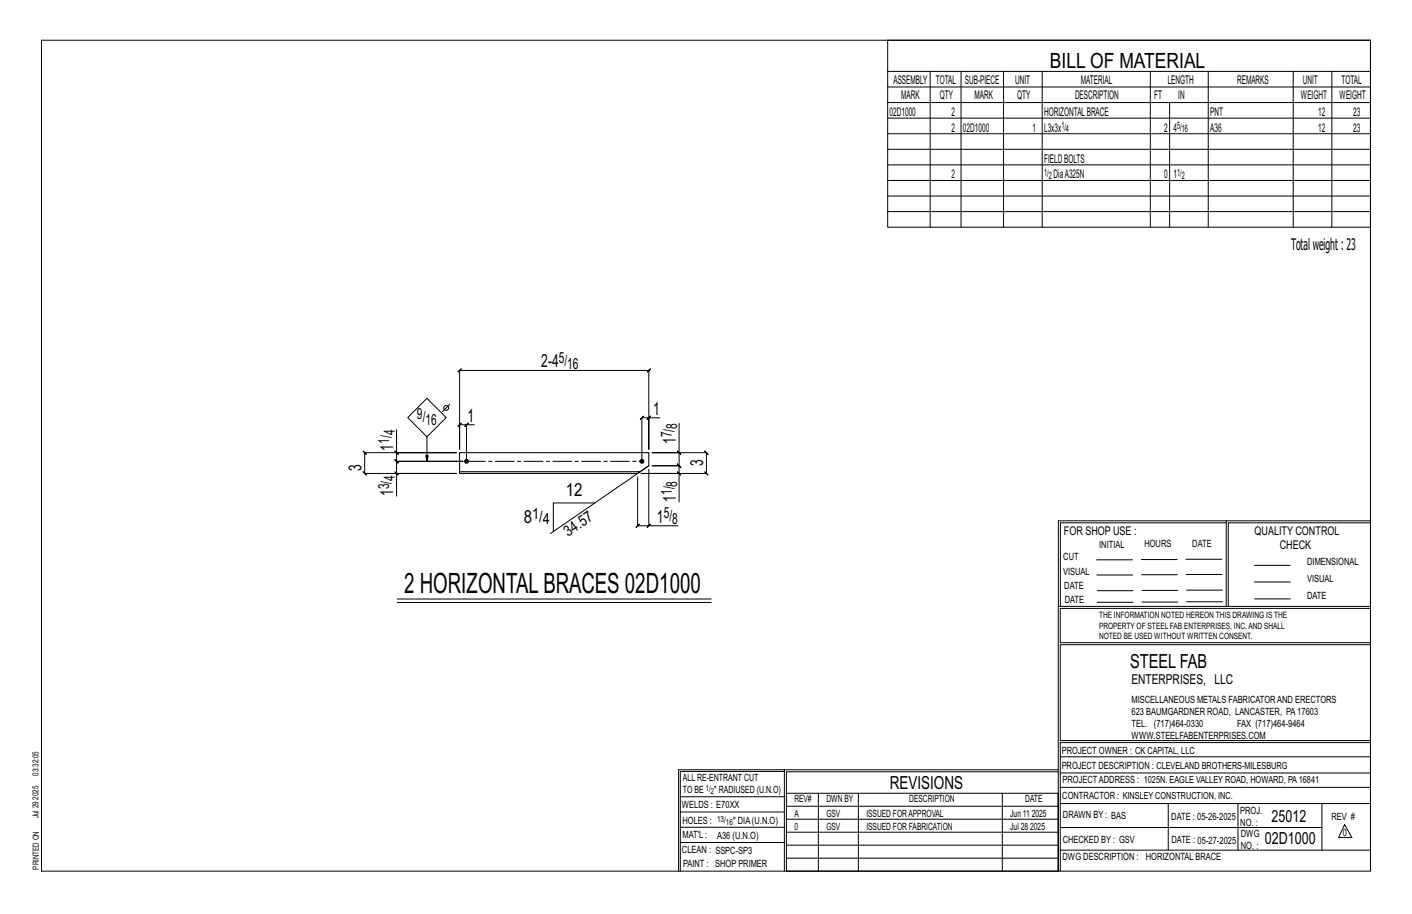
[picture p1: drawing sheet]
<svg xmlns="http://www.w3.org/2000/svg" width="432mm" height="279mm" viewBox="0 0 432 279" stroke-linecap="round" stroke-linejoin="round" font-family="sans-serif">
<defs><g id="words">
<text font-size="8.6" x="123.6" y="181.1">2 HORIZONTALBRACES 02D1000</text>
<text font-size="6.4" x="321.1" y="20.7">BILL OF MATERIAL</text>
<text font-size="5.9" x="345.6" y="204.1">STEEL FAB</text>
<g font-size="5.5">
<text x="165.5" y="112.2">2-4</text>
<text x="143" y="128.9">1</text>
<text x="199.7" y="126.7">1</text>
<text x="120.3" y="137.8" transform="rotate(-90 120.3 137.8)">1</text>
<text x="206.7" y="135.8" transform="rotate(-90 206.7 135.8)">1</text>
<text x="215" y="142.6" transform="rotate(-90 215 142.6)">3</text>
<text x="110.5" y="144" transform="rotate(-90 110.5 144)">3</text>
<text x="120.3" y="151.7" transform="rotate(-90 120.3 151.7)">1</text>
<text x="173" y="151.7">12</text>
<text x="206.7" y="153.4" transform="rotate(-90 206.7 153.4)">1</text>
<text x="160.1" y="159.9">8</text>
<text x="200.9" y="159.7">1</text>
<text x="272.2" y="241.1">REVISIONS</text>
</g>
<g font-size="5.1">
<text x="388.9" y="251.3">25012</text>
<text x="386.8" y="258.1">02D1000</text>
</g>
<text font-size="4.9" x="394.8" y="76.4">Totalweight : 23</text>
<g font-size="4.7">
<text x="170.9" y="111">5/</text>
<text x="173.5" y="112.7">16</text>
<text x="127.5" y="128.2">9/</text>
<text x="130.1" y="129.8">16</text>
<text x="207.1" y="131.1" transform="rotate(-90 207.1 131.1)">8</text>
<text x="119" y="135.7" transform="rotate(-90 119 135.7)">1/</text>
<text x="120.7" y="133.1" transform="rotate(-90 120.7 133.1)">4</text>
<text x="205.4" y="133.7" transform="rotate(-90 205.4 133.7)">7/</text>
<text x="119" y="149.6" transform="rotate(-90 119 149.6)">3/</text>
<text x="120.7" y="147" transform="rotate(-90 120.7 147)">4</text>
<text x="207.1" y="148.8" transform="rotate(-90 207.1 148.8)">8</text>
<text x="205.4" y="151.4" transform="rotate(-90 205.4 151.4)">1/</text>
<text x="162.7" y="158.6">1/</text>
<text x="166" y="160.3">4</text>
<text x="203" y="158.5">5/</text>
<text x="205.6" y="160.2">8</text>
<text x="173.7" y="164.1" transform="rotate(-35 173.7 164.1)">34.57</text>
</g>
<text font-size="4.2" x="346" y="209.1">ENTERPRISES, LLC</text>
<g font-size="3.7">
<text x="273.2" y="25.6">ASSEMBLY</text>
<text x="286.2" y="25.6">TOTAL</text>
<text x="295.1" y="25.6">SUB-PIECE</text>
<text x="310.4" y="25.6">UNIT</text>
<text x="330.5" y="25.6">MATERIAL</text>
<text x="357.1" y="25.6">LENGTH</text>
<text x="378.3" y="25.6">REMARKS</text>
<text x="398.4" y="25.6">UNIT</text>
<text x="410.2" y="25.6">TOTAL</text>
<text x="272.1" y="35.5">02D1000</text>
<text x="275.6" y="30.4">MARK</text>
<text x="287.4" y="30.4">QTY</text>
<text x="290.9" y="35.5">2</text>
<text x="298" y="30.4">MARK</text>
<text x="311" y="30.4">QTY</text>
<text x="319.3" y="35.5">HORIZONTALBRACE</text>
<text x="328.7" y="30.4">DESCRIPTION</text>
<text x="353" y="30.4">FT</text>
<text x="360.3" y="30.4">IN</text>
<text x="370.1" y="35.5">PNT</text>
<text x="397.8" y="30.4">WEIGHT</text>
<text x="403.2" y="35.5">12</text>
<text x="409.6" y="30.4">WEIGHT</text>
<text x="413.8" y="35.5">23</text>
<text x="290.9" y="40.2">2</text>
<text x="294.5" y="40.2">02D1000</text>
<text x="315.8" y="40.2">1</text>
<text x="319.3" y="40.2">L3x3x</text>
<text x="356" y="40.2">2</text>
<text x="358.9" y="40.2">4</text>
<text x="370.1" y="40.2">A36</text>
<text x="403.2" y="40.2">12</text>
<text x="413.8" y="40.2">23</text>
<text x="319.3" y="49.7">FIELDBOLTS</text>
<text x="290.9" y="54.5">2</text>
<text x="322.2" y="54.5">DiaA325N</text>
<text x="356" y="54.5">0</text>
<text x="358.9" y="54.5">1</text>
<text x="325.3" y="163.4">FOR SHOP USE :</text>
<text x="383.7" y="163.4">QUALITY CONTROL</text>
<text x="391.4" y="167.8">CHECK</text>
</g>
<g font-size="3.1">
<text x="324.6" y="39.4">1/</text>
<text x="326" y="40.5">4</text>
<text x="360" y="39.4">5/</text>
<text x="361.4" y="40.5">16</text>
<text x="319.3" y="53.7">1/</text>
<text x="360" y="53.7">1/</text>
<text x="320.7" y="54.8">2</text>
<text x="361.4" y="54.8">2</text>
<text x="336.2" y="167.4">INITIAL</text>
<text x="350" y="167.1">HOURS</text>
<text x="364.6" y="167.2">DATE</text>
<text x="325.2" y="171.3">CUT</text>
<text x="399.8" y="172.8">DIMENSIONAL</text>
<text x="325.1" y="175.8">VISUAL</text>
<text x="399.8" y="177.9">VISUAL</text>
<text x="325.5" y="180">DATE</text>
<text x="325.7" y="184.4">DATE</text>
<text x="399.8" y="183.1">DATE</text>
<text x="346" y="215">MISCELLANEOUS METALS FABRICATORAND ERECTORS</text>
<text x="346" y="218.6">623 BAUMGARDNER ROAD, LANCASTER, PA17603</text>
<text x="346" y="225.8">WWW.STEELFABENTERPRISES.COM</text>
<text x="346" y="222.2">TEL. (717)464-0330</text>
<text x="378.3" y="222.2">FAX (717)464-9464</text>
<text x="324.7" y="230.5">PROJECT OWNER : CK CAPITAL, LLC</text>
<text x="208.8" y="238.8">ALL RE-ENTRANT CUT</text>
<text x="324.7" y="235.1">PROJECT DESCRIPTION : CLEVELAND BROTHERS-MILESBURG</text>
<text x="324.9" y="239.5">PROJECTADDRESS : 1025N. EAGLE VALLEY ROAD, HOWARD, PA16841</text>
<text x="208.8" y="242.5">TO BE</text>
<text x="218.4" y="242.5">&quot; RADIUSED (U.N.O)</text>
<text x="242.9" y="245.3">REV#</text>
<text x="252.7" y="245.3">DWN BY</text>
<text x="278.1" y="245.3">DESCRIPTION</text>
<text x="313.5" y="245.3">DATE</text>
<text x="324.9" y="244.2">CONTRACTOR : KINSLEY CONSTRUCTION, INC.</text>
<text x="208.5" y="247">WELDS : E70XX</text>
<text x="208.7" y="251.7">HOLES :</text>
<text x="224.2" y="251.8">&quot; DIA(U.N.O)</text>
<text x="242.9" y="249.9">A</text>
<text x="252.7" y="249.9">GSV</text>
<text x="264.9" y="249.9">ISSUED FORAPPROVAL</text>
<text x="309" y="249.9">Jun 11</text>
<text x="315.5" y="249.9">2025</text>
<text x="325.1" y="250">DRAWN BY : BAS</text>
<text x="358.2" y="250.5">DATE : 05-26-2025</text>
<text x="379.3" y="248.9">PROJ.</text>
<text x="407.2" y="250.5">REV #</text>
<text x="208.7" y="256.3">MAT'L :</text>
<text x="219.3" y="256.4">A36 (U.N.O)</text>
<text x="242.9" y="253.8">0</text>
<text x="252.7" y="253.8">GSV</text>
<text x="264.9" y="253.8">ISSUED FOR FABRICATION</text>
<text x="309" y="253.8">Jul 28</text>
<text x="315" y="253.8">2025</text>
<text x="325" y="257.6">CHECKED BY : GSV</text>
<text x="358.3" y="257.7">DATE : 05-27-2025</text>
<text x="379.3" y="252.5">NO. :</text>
<text x="379.5" y="255.9">DWG</text>
<text x="410.6" y="255.5">0</text>
<text x="208.6" y="260.7">CLEAN : SSPC-SP3</text>
<text x="324.9" y="262.9">DWG DESCRIPTION :</text>
<text x="350.4" y="263">HORIZONTAL BRACE</text>
<text x="379.5" y="259.5">NO. :</text>
<text x="208.9" y="265">PAINT : SHOP PRIMER</text>
</g>
<g font-size="2.7">
<text x="336.1" y="189">THE INFORMATION NOTED HEREON THIS DRAWING IS THE</text>
<text x="336.1" y="195.4">NOTED BE USED WITHOUT WRITTEN CONSENT.</text>
<text x="336.1" y="192.2">PROPERTY OF STEEL FAB ENTERPRISES, INC.AND SHALL</text>
</g>
<g font-size="2.6">
<text x="215.9" y="241.8">1/</text>
<text x="217.4" y="242.7">2</text>
<text x="219.3" y="251.1">13/</text>
<text x="222" y="252.1">16</text>
</g>
<g font-size="2.5">
<text x="11.7" y="237.1" transform="rotate(-90 11.7 237.1)">03:32:05</text>
<text x="11.8" y="244.4" transform="rotate(-90 11.8 244.4)">2025</text>
<text x="11.8" y="250.1" transform="rotate(-90 11.8 250.1)">Jul 29</text>
<text x="11.9" y="265.8" transform="rotate(-90 11.9 265.8)">PRINTED ON</text>
</g>
</g></defs>
<g fill="none" stroke="#000" stroke-width=".31">
<path d="M12.7 12.3h406.4v254h-406.4zM271.5 12.3h147.6v57.2h-147.6zM271.5 21.8h147.6M271.5 26.6h147.6M271.5 31.4h147.6M271.5 36.1h147.6M284.5 21.8v47.7M293.9 21.8v47.7M306.9 21.8v47.7M318.7 21.8v47.7M351.8 21.8v47.7M357.7 31.4v38.1"/>
<path d="M369.5 21.8v47.7M395.5 21.8v47.7M407.3 21.8v47.7M271.5 40.9h147.6M271.5 45.6h147.6M271.5 50.4h147.6M271.5 55.2h147.6M271.5 59.9h147.6M271.5 64.7h147.6M120.8 137.9l1 1zM121.3 131.3v7.1h18.2h-28l-.5-.5 1 1-.5-.5v6.3l-.5-.5 1 1-.5-.5h28h-18.2v7M121.3 138.4v2.6l-.5-.5 1 1-.5-.5h20.3h-20.3l-.5-.5 1 1-.5-.5v3.7"/>
<path d="M130.6 133.5l5.8-5.9-5.8-5.8-5.9 5.8 5.9 5.9v7.5l-.4-1.7h.7l-.3 1.7M137.5 123.6l-2.2 2.2M142.7 129.8l.5-.5-1 1zM145 129.8h-2.3v11.2M197.9 128.2l1-1zM198.4 127.7h-2.1l.5-.5-1 1 .5-.5v13.3M201.8 127.7h-3.4v9.6v-24.1l.5-.5-1 1 .5-.5h-57.9l.5-.5-1 1 .5-.5v24.1v-7.5l-.5 .5 1-1-.5 .5h2.2M207.2 137.9l1 1zM207.7 129.4v9h-8.2h16.5l-.5-.5 1 1-.5-.5v6.3l-.5-.5 1 1-.5-.5h-19.9h11.6v8.7M207.7 138.4v4l-.5-.5 1 1-.5-.5h-8.2h8.2l-.5-.5 1 1-.5-.5v2.3M120.8 144.2l1 1zM181.9 153.7h-12.7v8.8"/>
<path d="M195 145.8v14.9l-.5 .5 1-1-.5 .5h3.4M198.4 143.4v17.3h8.9M198.4 142.4l-30.1 20.7M207.2 144.2l1 1zM375 159.8h-50.7v25.6M375 159.2h-51.3l-.1 107.1M419.1 159.2h-44.1v26.2M419.1 159.8h-43.5v25.6M198.9 160.2l-1 1zM335.4 171.1h10.9M335.4 175.8h11M349 171h11"/>
<path d="M349.1 175.7h11M362.7 171h10.9M362.7 175.6h11M383.6 172.8h11M383.6 177.9h11M121.5 183.1h96M121.5 184.2h96M323.7 185.4h95.4M335.5 184.1h11M335.5 180.6h11M349.2 184h11M349.2 180.5h11"/>
<path d="M362.9 180.4h10.9M362.9 184h10.9M383.6 183.1h11M419.1 186h-94.9v10.5h94.9M419.1 197.1h-94.9v29.3h94.9v.6h-94.9v39.3M239.9 235.8h-31.9v30.5M239.9 235.3h-32.4v31M323.6 235.3h-83.7v31M323.6 235.9h-83.1v6.6M324.2 236.3h94.9M324.2 231.4h94.9M208 252.9h31.9"/>
<path d="M208 257.5h31.9M208 243.6h31.9M208 248.2h31.9M240.5 242.5h83.1v23.8h-83.1zM240.5 258.4h83.1M240.5 254.4h83.1M240.5 250.4h83.1M240.5 246.5h83.1M250.3 242.5v23.8M262.5 242.5v23.8M306.5 242.5v23.8M324.2 253h80.1"/>
<path d="M324.2 245.6h94.9M324.2 259.9h94.9M324.2 240.7h94.9M357.3 245.6v14.3M378.6 245.6v14.3M404.3 245.6v14.3M411.2 252.1l2.2 3.9h-4zM240.5 262.3h83.1"/>
<circle cx="136.4" cy="124.7" r=".74"/>
</g>
<g fill="#000" stroke="#000" stroke-width=".31">
<circle cx="142.7" cy="141" r=".6"/>
<circle cx="196.3" cy="141" r=".6"/>
</g>
<path d="M140.5 144.2h55.3l-.8 .5h-54.5zM140.5 144.2v-5.8h57.9v4l-2.6 1.8" fill="none" stroke="#000" stroke-width=".32"/>
<path d="M142.7 141h53.6" fill="none" stroke="#000" stroke-width=".31" stroke-dasharray="5.8 1 1 1"/>
<use href="#words"/>
</svg>
